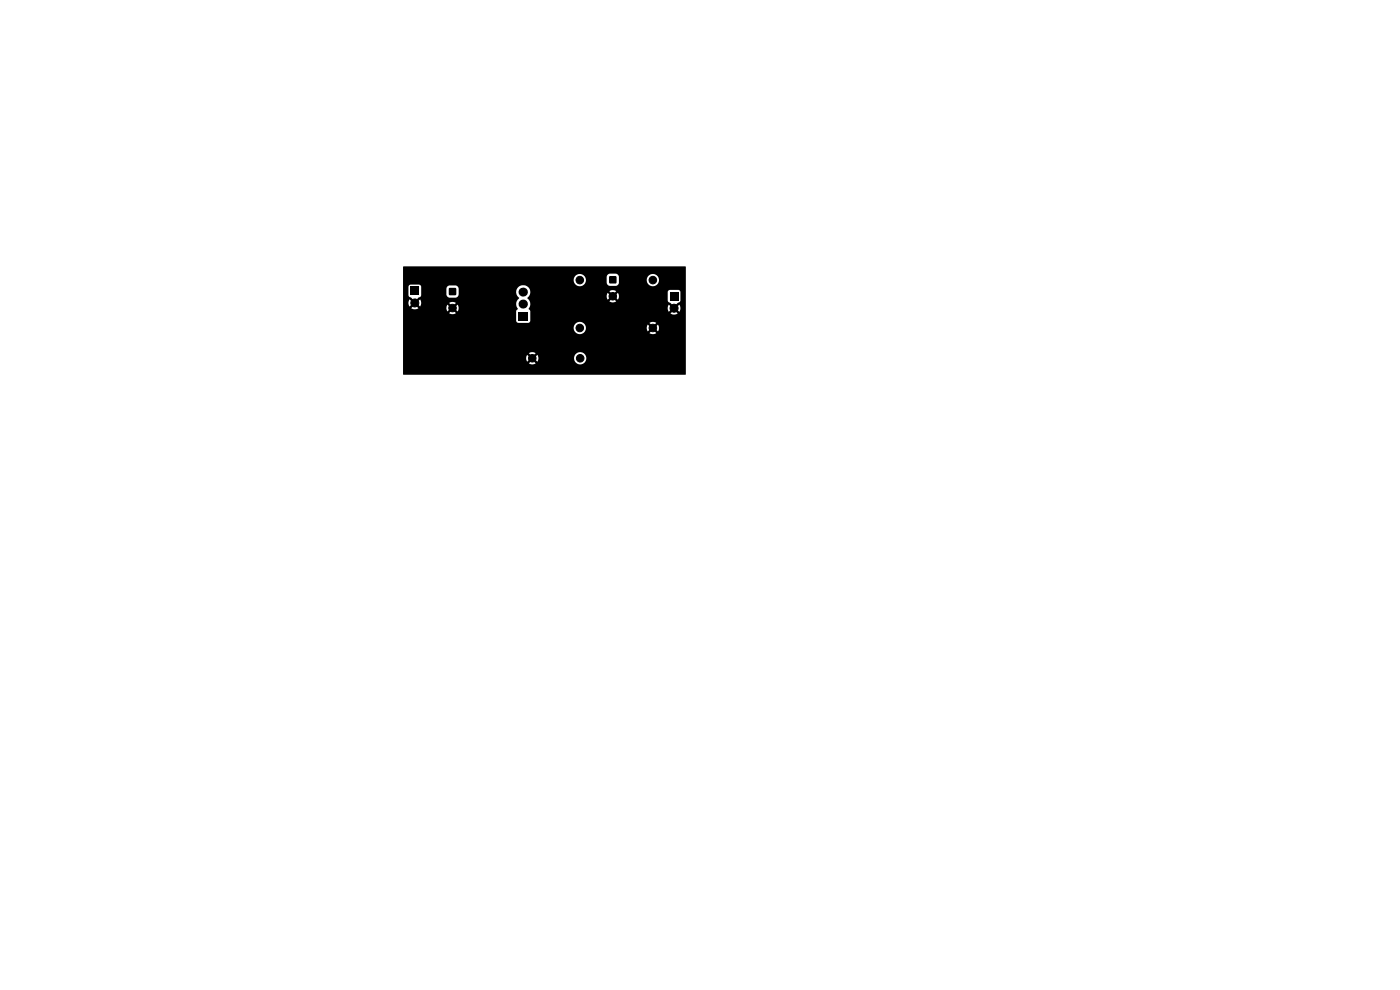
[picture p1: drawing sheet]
<svg xmlns="http://www.w3.org/2000/svg" width="297mm" height="210mm" viewBox="0 0 297 210" stroke-linecap="round" stroke-linejoin="round" font-family="sans-serif">
<g fill="#000" stroke="#000" stroke-width=".21">
<circle cx="123" cy="59.4" r=".8"/>
<circle cx="138.5" cy="59.4" r=".8"/>
<circle cx="88" cy="64.3" r=".85"/>
<circle cx="96" cy="65.3" r=".8"/>
<circle cx="112.9" cy="76" r=".8"/>
<circle cx="123" cy="69.6" r=".8"/>
<circle cx="123.1" cy="76" r=".8"/>
<circle cx="130" cy="62.8" r=".8"/>
<circle cx="138.5" cy="69.6" r=".8"/>
<circle cx="143" cy="65.4" r=".85"/>
</g>
<path d="M129.3 58.6h1.4v1.5h-1.4zM85.5 56.6h60l-.1 22.9h-59.8l-.1-.1v-3.5h26.1l.2 .8 .7-.7 .4 .4-.7 .7a1.28 1.28 0 0 0 1.4 0l-.6-.7 .3-.4 .7 .7 .2-.8h7.6v.2a1.3 1.3 0 0 0 2 1 1.3 1.3 0 0 0 0-2.2 1.3 1.3 0 0 0-2 1h-7.6l-.2-.6-.7 .7-.3-.4 .6-.7a1.28 1.28 0 0 0-1.4 0l.7 .7-.4 .4-.7-.7-.2 .6h-26.1v-6.4h36.2a1.3 1.3 0 0 0 1.3 1.4 1.3 1.3 0 0 0 1.3-1.4h12.9l.2 .8 .7-.7 .4 .4-.7 .7a1.29 1.29 0 0 0 1.4 0l-.7-.7 .4-.4 .7 .7a1.29 1.29 0 0 0 0-1.4l-.7 .6-.4-.3 .7-.7a1.29 1.29 0 0 0-1.4 0l.7 .7-.4 .3-.7-.6-.2 .6h-12.9a1.3 1.3 0 0 0-1.3-1.2 1.3 1.3 0 0 0-1.3 1.2h-36.2v-8.7h1.1l.1 2 1.2 1-.4 .3-.6-.6a1.33 1.33 0 0 0 0 1.5l.6-.6 .4 .3-.6 .7a1.34 1.34 0 0 0 1.5 0l-.2-.2h6.1l.2 .9 .7-.7 .4 .3-.7 .8a1.29 1.29 0 0 0 1.4-.1l-.7-.7 .4-.3 .7 .6a1.29 1.29 0 0 0 0-1.4l-.7 .7-.4-.4 .7-.7a1.29 1.29 0 0 0-1.4 .1l.7 .6-.4 .4-.7-.7-.2 .6h-6.1l-.5-.5 .4-.3 .7 .6a1.34 1.34 0 0 0-.1-1.5l-.6 .6-.4-.3 1.2-1 .1-1.6h5.3l.1 1.5 .6 .4h1.2l.4-.1 .3-.4v-.8h12.2l.1 .7 .5 .8a1.62 1.62 0 0 0-.2 2.3l-.4 .4v2l.1 .4 .4 .1h2l.4-.1 .1-.4v-2l-.4-.5a1.62 1.62 0 0 0-.2-2.3l.4-.5h16.4l.2 .9 .7-.7 .4 .3-.7 .7a1.28 1.28 0 0 0 1.4 0l-.7-.7 .4-.3 .7 .6a1.29 1.29 0 0 0 0-1.4l-.7 .7-.4-.4 .5-.5h11.1l.1 2 1.2 1-.4 .4-.6-.7a1.33 1.33 0 0 0 0 1.5l.6-.6 .4 .4-.6 .6a1.34 1.34 0 0 0 1.5 0l-.7-.6 .4-.4 .7 .6a1.34 1.34 0 0 0-.1-1.5l-.6 .7-.4-.4 1.2-1.1v-1.9l-.3-.4h-2l-.4 .4h-11.1l.2-.1a1.28 1.28 0 0 0-1.4 0l.7 .6-.4 .4-.7-.7-.2 .6h-16.4a1.5 1.5 0 0 0-.8-2.1 1.5 1.5 0 0 0-2 1.2h-12.2v-.7l-.3-.4-.4-.2h-1.2a.74 .74 0 0 0-.7 .7h-5.3l-.1-.6-.4-.2h-1.9l-.4 .4h-1.1v-1.5h36.2v.2a1.3 1.3 0 0 0 1.7 1.2 1.3 1.3 0 0 0 .7-2h4.6l.1 1.5 .6 .4h1.2l.4-.1 .3-.4v-.8h5.9v.2a1.3 1.3 0 0 0 2 1 1.3 1.3 0 0 0 0-2.2 1.3 1.3 0 0 0-2 1h-5.9l-.1-.8-.6-.5-1.5 .1-.4 .6h-4.6a1.3 1.3 0 0 0-1.4-.5 1.3 1.3 0 0 0-1 1.1h-36.2zM87.1 60.9h1.8v1.7h-1.8zM95.3 61.1h1.4v1.5h-1.4zM110 66.1h2v1.9h-2zM142.1 62h1.8v1.7h-1.8z" fill="#000"/>
<path d="M111 62h.1M111 64.5h.1" fill="none" stroke="#000" stroke-width="1.9"/>
</svg>
